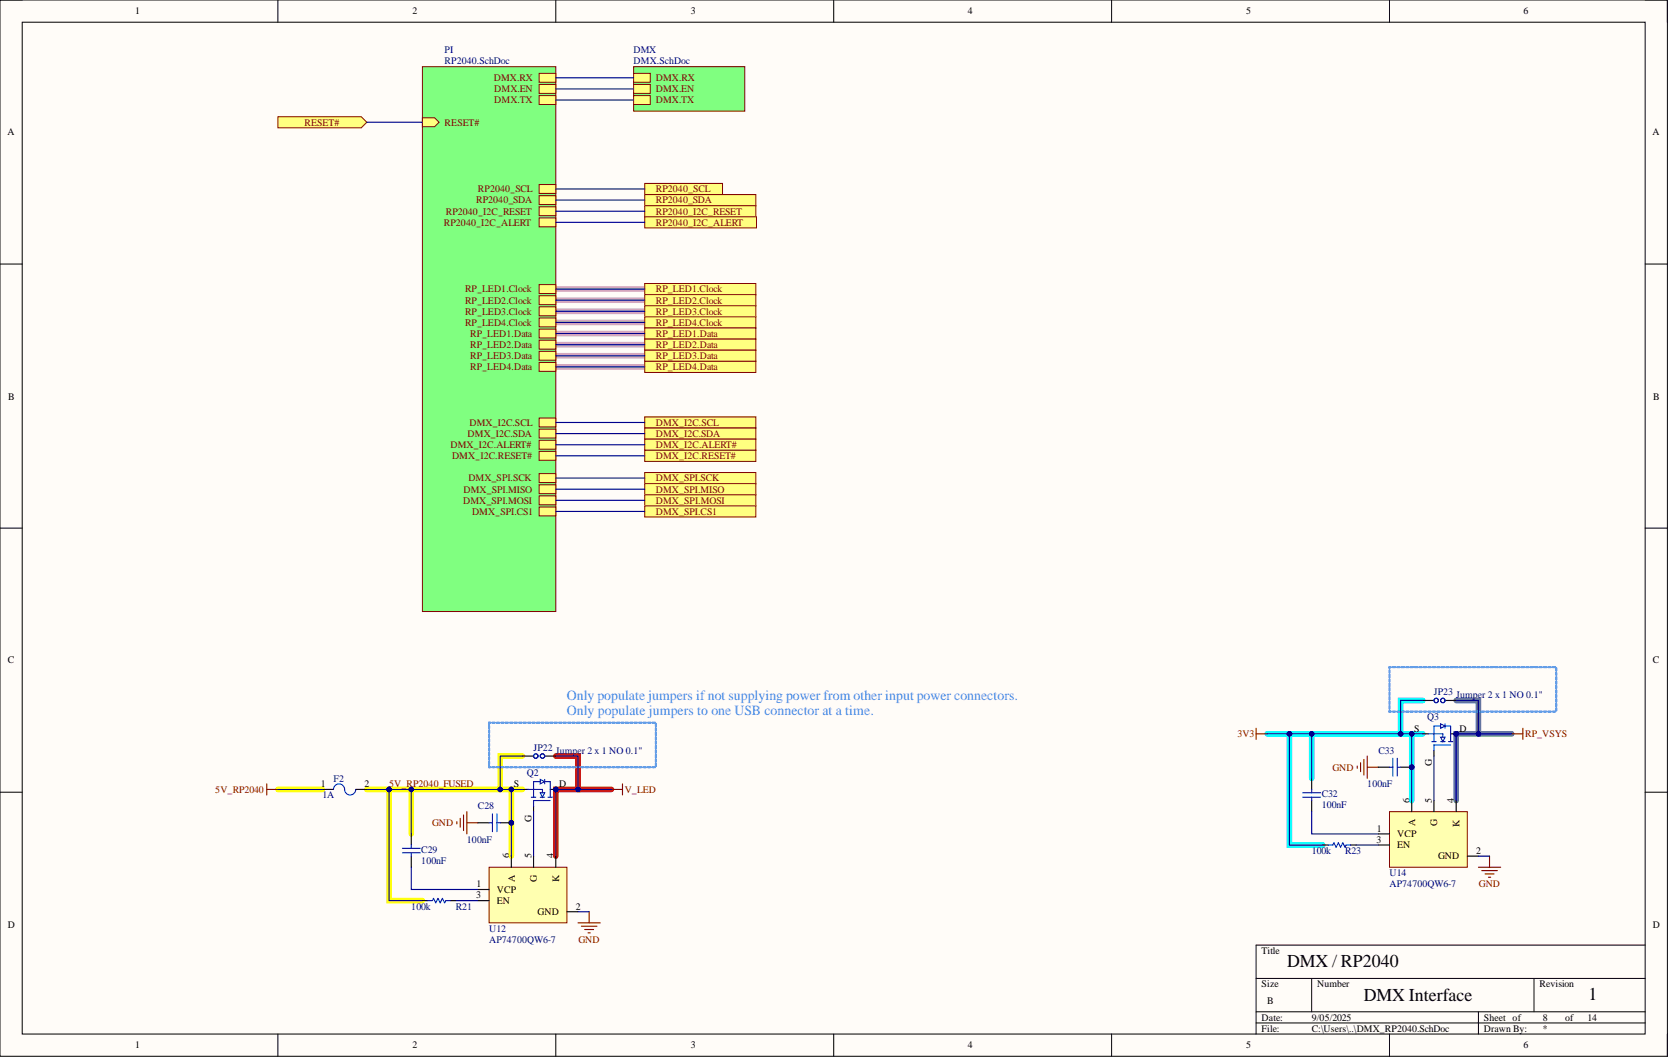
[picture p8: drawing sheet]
<svg xmlns="http://www.w3.org/2000/svg" width="381mm" height="241mm" viewBox="0 0 381 241" stroke-linecap="round" stroke-linejoin="round" font-family="sans-serif">
<defs><g id="words">
<g font-size="4.1">
<text x="294" y="220.7">DMX / RP2040</text>
<text x="311.5" y="228.5">DMX Interface</text>
<text x="362.8" y="228.3">1</text>
</g>
<g font-size="3.2" fill="#4a86e8">
<text x="129.5" y="159.7">Only populate jumpers ifnot supplying power from other input power connectors.</text>
<text x="129.5" y="163.3">Only populate jumpers to one USB connector at a time.</text>
</g>
<g font-size="2.3">
<text x="30.9" y="3.3">1</text>
<text x="94.2" y="3.3">2</text>
<text x="157.8" y="3.3">3</text>
<text x="221.1" y="3.3">4</text>
<text x="284.6" y="3.3">5</text>
<text x="348" y="3.3">6</text>
<text x="1.7" y="30.9">A</text>
<text x="377.5" y="30.9">A</text>
<text x="1.9" y="91.2">B</text>
<text x="377.6" y="91.2">B</text>
<text x="1.8" y="151.4">C</text>
<text x="377.6" y="151.4">C</text>
<text x="323.1" y="167">S</text>
<text x="333.4" y="167">D</text>
<text x="73.3" y="179.7">1</text>
<text x="83.3" y="179.7">2</text>
<text x="117.4" y="179.7">S</text>
<text x="127.7" y="179.7">D</text>
<text x="314.5" y="189.9">1</text>
<text x="319.2" y="191.1">VCP</text>
<text x="314.4" y="192.4">3</text>
<text x="319.2" y="193.7">EN</text>
<text x="328.5" y="196.2">GND</text>
<text x="337.2" y="194.9">2</text>
<text x="108.8" y="202.6">1</text>
<text x="113.5" y="203.8">VCP</text>
<text x="108.8" y="205.1">3</text>
<text x="113.5" y="206.4">EN</text>
<text x="122.8" y="208.9">GND</text>
<text x="131.5" y="207.6">2</text>
<text x="1.8" y="211.8">D</text>
<text x="377.6" y="211.8">D</text>
<text x="288.2" y="217.8">Title</text>
<text x="288.2" y="225.4">Size</text>
<text x="300.9" y="225.4">Number</text>
<text x="351.7" y="225.4">Revision</text>
<text x="288.2" y="233">Date:</text>
<text x="289.5" y="229.2">B</text>
<text x="299.6" y="233">9/05/2025</text>
<text x="339" y="233">Sheet of</text>
<text x="352.4" y="233">8</text>
<text x="357.5" y="233">of</text>
<text x="362.6" y="233">14</text>
<text x="30.9" y="239.4">1</text>
<text x="94.2" y="239.4">2</text>
<text x="157.8" y="239.4">3</text>
<text x="221.1" y="239.4">4</text>
<text x="284.6" y="239.4">5</text>
<text x="288.2" y="235.6">File:</text>
<text x="299.6" y="235.6">C:\Users\..\DMX_RP2040.SchDoc</text>
<text x="339" y="235.6">Drawn By:</text>
<text x="348" y="239.4">6</text>
<text x="352.4" y="235.6">*</text>
</g>
<g font-size="2.3" fill="#000080">
<text x="101.6" y="12.2">PI</text>
<text x="101.6" y="14.7">RP2040.SchDoc</text>
<text x="144.7" y="12.2">DMX</text>
<text x="144.7" y="14.7">DMX.SchDoc</text>
<text x="327.5" y="158.6">JP23</text>
<text x="332.6" y="159.4">Jumper 2 x 1 NO 0.1&quot;</text>
<text x="326" y="164.5">Q3</text>
<text x="121.9" y="171.3">JP22</text>
<text x="127" y="172.1">Jumper 2 x 1 NO 0.1&quot;</text>
<text x="314.8" y="172.1">C33</text>
<text x="76.2" y="178.4">F2</text>
<text x="120.4" y="177.2">Q2</text>
<text x="312.3" y="179.7">100nF</text>
<text x="73.6" y="182.2">1A</text>
<text x="109.2" y="184.8">C28</text>
<text x="301.9" y="184.5">100nF</text>
<text x="301.9" y="182">C32</text>
<text x="96.2" y="197.2">100nF</text>
<text x="96.2" y="194.7">C29</text>
<text x="106.6" y="192.4">100nF</text>
<text x="299.6" y="194.9">100k</text>
<text x="307.2" y="194.9">R23</text>
<text x="317.4" y="200">U14</text>
<text x="317.4" y="202.6">AP74700QW6-7</text>
<text x="93.9" y="207.6">100k</text>
<text x="104.1" y="207.6">R21</text>
<text x="111.7" y="212.7">U12</text>
<text x="111.7" y="215.2">AP74700QW6-7</text>
</g>
<g font-size="2.3" fill="#800000">
<text x="112.8" y="18.5">DMX.RX</text>
<text x="112.9" y="21.1">DMX.EN</text>
<text x="112.9" y="23.6">DMX.TX</text>
<text x="149.8" y="18.5">DMX.RX</text>
<text x="149.8" y="21.1">DMX.EN</text>
<text x="149.8" y="23.6">DMX.TX</text>
<text x="69.6" y="28.7">RESET#</text>
<text x="101.6" y="28.7">RESET#</text>
<text x="108.8" y="46.4">RP2040_SDA</text>
<text x="109.2" y="43.9">RP2040_SCL</text>
<text x="149.8" y="43.9">RP2040_SCL</text>
<text x="149.8" y="46.4">RP2040_SDA</text>
<text x="101.4" y="51.5">RP2040_I2C_ALERT</text>
<text x="101.8" y="49">RP2040_I2C_RESET</text>
<text x="149.8" y="49">RP2040_I2C_RESET</text>
<text x="149.8" y="51.5">RP2040_I2C_ALERT</text>
<text x="106.2" y="66.8">RP_LED1.Clock</text>
<text x="106.2" y="69.3">RP_LED2.Clock</text>
<text x="106.2" y="71.8">RP_LED3.Clock</text>
<text x="149.8" y="66.8">RP_LED1.Clock</text>
<text x="149.8" y="69.3">RP_LED2.Clock</text>
<text x="149.8" y="71.8">RP_LED3.Clock</text>
<text x="106.2" y="74.4">RP_LED4.Clock</text>
<text x="107.4" y="76.9">RP_LED1.Data</text>
<text x="149.8" y="74.4">RP_LED4.Clock</text>
<text x="149.8" y="76.9">RP_LED1.Data</text>
<text x="107.4" y="79.4">RP_LED2.Data</text>
<text x="107.4" y="82">RP_LED3.Data</text>
<text x="149.8" y="79.4">RP_LED2.Data</text>
<text x="149.8" y="82">RP_LED3.Data</text>
<text x="107.4" y="84.5">RP_LED4.Data</text>
<text x="149.8" y="84.5">RP_LED4.Data</text>
<text x="106.8" y="99.8">DMX_I2C.SDA</text>
<text x="107.2" y="97.2">DMX_I2C.SCL</text>
<text x="149.8" y="97.2">DMX_I2C.SCL</text>
<text x="149.8" y="99.8">DMX_I2C.SDA</text>
<text x="102.9" y="102.3">DMX_I2C.ALERT#</text>
<text x="103.3" y="104.8">DMX_I2C.RESET#</text>
<text x="149.8" y="102.3">DMX_I2C.ALERT#</text>
<text x="149.8" y="104.8">DMX_I2C.RESET#</text>
<text x="105.9" y="112.4">DMX_SPI.MISO</text>
<text x="107" y="109.9">DMX_SPI.SCK</text>
<text x="149.8" y="109.9">DMX_SPI.SCK</text>
<text x="149.8" y="112.4">DMX_SPI.MISO</text>
<text x="105.8" y="115">DMX_SPI.MOSI</text>
<text x="107.8" y="117.5">DMX_SPI.CS1</text>
<text x="149.8" y="115">DMX_SPI.MOSI</text>
<text x="149.8" y="117.5">DMX_SPI.CS1</text>
<text x="282.7" y="168.3">3V3</text>
<text x="348.4" y="168.3">RP_VSYS</text>
<text x="88.9" y="179.7">5V_RP2040_FUSED</text>
<text x="304.3" y="175.9">GND</text>
<text x="49.2" y="181">5V_RP2040</text>
<text x="142.7" y="181">V_LED</text>
<text x="98.7" y="188.6">GND</text>
<text x="337.8" y="202.6">GND</text>
<text x="132.1" y="215.2">GND</text>
</g>
<g font-size="2.2">
<text x="327" y="175" transform="rotate(-90 327 175)">G</text>
<text x="322" y="183.3" transform="rotate(-90 322 183.3)">6</text>
<text x="327" y="183.3" transform="rotate(-90 327 183.3)">5</text>
<text x="332.1" y="183.3" transform="rotate(-90 332.1 183.3)">4</text>
<text x="121.4" y="187.7" transform="rotate(-90 121.4 187.7)">G</text>
<text x="323.2" y="188.7" transform="rotate(-90 323.2 188.7)">A</text>
<text x="328.3" y="188.7" transform="rotate(-90 328.3 188.7)">G</text>
<text x="333.4" y="188.8" transform="rotate(-90 333.4 188.8)">K</text>
<text x="116.3" y="196" transform="rotate(-90 116.3 196)">6</text>
<text x="121.4" y="196" transform="rotate(-90 121.4 196)">5</text>
<text x="126.4" y="196" transform="rotate(-90 126.4 196)">4</text>
<text x="117.6" y="201.4" transform="rotate(-90 117.6 201.4)">A</text>
<text x="122.6" y="201.4" transform="rotate(-90 122.6 201.4)">G</text>
<text x="127.7" y="201.5" transform="rotate(-90 127.7 201.5)">K</text>
</g>
</g></defs>
<path d="M0 0h380.9v241.1h-380.9z" fill-rule="evenodd" fill="#fffcf8"/>
<path d="M0 0h380.9v241.1h-380.9z" fill="none" stroke="#000" stroke-width=".23"/>
<path d="M5.1 5.1h370.7v231h-370.7z" fill-rule="evenodd" fill="#fffcf8"/>
<g fill="none" stroke="#000" stroke-width=".23">
<path d="M0 0h5.1M63.5 0v5.1M127 0v5.1M190.4 0v5.1M253.9 0v5.1M317.4 0v5.1M375.8 0h5.1v5.1M5.1 5.1h370.7v231h-370.7zM0 60.3h5.1M375.8 60.3h5.1M0 120.6h5.1M375.8 120.6h5.1"/>
<path d="M0 180.9h5.1M375.8 180.9h5.1M375.8 215.8h-88.9v20.3M63.5 236.1v5M127 236.1v5M190.4 236.1v5M253.9 236.1v5M286.9 223.4h88.9M286.9 231h88.9M286.9 233.5h88.9M299.6 223.4v7.6M317.4 236.1v5"/>
<path d="M337.7 231v5.1M350.4 223.4v7.6M380.9 236.1v5"/>
</g>
<path d="M119.3 172.6h-5v7.6M63.5 180.2h10.1M83.8 180.2h35.5M88.9 180.2v25.4h7.6M93.9 180.2v10.2M116.8 180.2v15.2" fill="none" stroke="#ff0" stroke-width="1.3"/>
<path d="M127 172.6h5v7.6h-5v15.2M132 180.2h7.6" fill="none" stroke="#f00" stroke-width="1.3"/>
<path d="M325 159.9h-5.1v7.6M289.5 167.5h35.5M294.5 167.5v25.4h7.6M299.6 167.5v10.2M322.5 167.5v15.3" fill="none" stroke="#0ff" stroke-width="1.3"/>
<path d="M332.6 159.9h5.1v7.6h-5.1v15.3M337.7 167.5h7.6" fill="none" stroke="#45818e" stroke-width="1.3"/>
<path d="M127 66h20.3M127 68.5h20.3M127 71.1h20.3M127 73.6h20.3M127 76.1h20.3M127 78.7h20.3M127 81.2h20.3M127 83.8h20.3" fill="none" stroke="#d5a6bd" stroke-width="1.3"/>
<path d="M144.7 15.2h25.4v10.2h-25.4z" fill-rule="evenodd" fill="#80ff80"/>
<path d="M144.7 15.2h25.4v10.2h-25.4z" fill="none" stroke="#800000" stroke-width=".23"/>
<path d="M144.7 16.7h3.8v2.1h-3.8z" fill-rule="evenodd" fill="#ffff80"/>
<path d="M144.7 16.7h3.8v2.1h-3.8z" fill="none" stroke="#800000" stroke-width=".23"/>
<path d="M144.7 19.3h3.8v2h-3.8z" fill-rule="evenodd" fill="#ffff80"/>
<path d="M144.7 19.3h3.8v2h-3.8z" fill="none" stroke="#800000" stroke-width=".23"/>
<path d="M144.7 21.8h3.8v2.1h-3.8z" fill-rule="evenodd" fill="#ffff80"/>
<path d="M144.7 21.8h3.8v2.1h-3.8z" fill="none" stroke="#800000" stroke-width=".23"/>
<path d="M96.5 15.2h30.5v124.4h-30.5z" fill-rule="evenodd" fill="#80ff80"/>
<path d="M96.5 15.2h30.5v124.4h-30.5z" fill="none" stroke="#800000" stroke-width=".23"/>
<path d="M96.5 26.9h2.8l1 1-1 1h-2.8z" fill-rule="evenodd" fill="#ffff80"/>
<path d="M96.5 26.9h2.8l1 1-1 1h-2.8z" fill="none" stroke="#800000" stroke-width=".23"/>
<path d="M123.1 42.1h3.9v2.1h-3.9z" fill-rule="evenodd" fill="#ffff80"/>
<path d="M123.1 42.1h3.9v2.1h-3.9z" fill="none" stroke="#800000" stroke-width=".23"/>
<path d="M123.1 44.7h3.9v2h-3.9z" fill-rule="evenodd" fill="#ffff80"/>
<path d="M123.1 44.7h3.9v2h-3.9z" fill="none" stroke="#800000" stroke-width=".23"/>
<path d="M123.1 47.2h3.9v2h-3.9z" fill-rule="evenodd" fill="#ffff80"/>
<path d="M123.1 47.2h3.9v2h-3.9z" fill="none" stroke="#800000" stroke-width=".23"/>
<path d="M123.1 65h3.9v2h-3.9z" fill-rule="evenodd" fill="#ffff80"/>
<path d="M123.1 65h3.9v2h-3.9z" fill="none" stroke="#800000" stroke-width=".23"/>
<path d="M123.1 67.5h3.9v2h-3.9z" fill-rule="evenodd" fill="#ffff80"/>
<path d="M123.1 67.5h3.9v2h-3.9z" fill="none" stroke="#800000" stroke-width=".23"/>
<path d="M123.1 70.1h3.9v2h-3.9z" fill-rule="evenodd" fill="#ffff80"/>
<path d="M123.1 70.1h3.9v2h-3.9z" fill="none" stroke="#800000" stroke-width=".23"/>
<path d="M123.1 72.6h3.9v2h-3.9z" fill-rule="evenodd" fill="#ffff80"/>
<path d="M123.1 72.6h3.9v2h-3.9z" fill="none" stroke="#800000" stroke-width=".23"/>
<path d="M123.1 75.1h3.9v2.1h-3.9z" fill-rule="evenodd" fill="#ffff80"/>
<path d="M123.1 75.1h3.9v2.1h-3.9z" fill="none" stroke="#800000" stroke-width=".23"/>
<path d="M123.1 77.7h3.9v2h-3.9z" fill-rule="evenodd" fill="#ffff80"/>
<path d="M123.1 77.7h3.9v2h-3.9z" fill="none" stroke="#800000" stroke-width=".23"/>
<path d="M123.1 80.2h3.9v2h-3.9z" fill-rule="evenodd" fill="#ffff80"/>
<path d="M123.1 80.2h3.9v2h-3.9z" fill="none" stroke="#800000" stroke-width=".23"/>
<path d="M123.1 82.7h3.9v2.1h-3.9z" fill-rule="evenodd" fill="#ffff80"/>
<path d="M123.1 82.7h3.9v2.1h-3.9z" fill="none" stroke="#800000" stroke-width=".23"/>
<path d="M123.1 49.7h3.9v2.1h-3.9z" fill-rule="evenodd" fill="#ffff80"/>
<path d="M123.1 49.7h3.9v2.1h-3.9z" fill="none" stroke="#800000" stroke-width=".23"/>
<path d="M123.1 16.7h3.9v2.1h-3.9z" fill-rule="evenodd" fill="#ffff80"/>
<path d="M123.1 16.7h3.9v2.1h-3.9z" fill="none" stroke="#800000" stroke-width=".23"/>
<path d="M123.1 19.3h3.9v2h-3.9z" fill-rule="evenodd" fill="#ffff80"/>
<path d="M123.1 19.3h3.9v2h-3.9z" fill="none" stroke="#800000" stroke-width=".23"/>
<path d="M123.1 21.8h3.9v2.1h-3.9z" fill-rule="evenodd" fill="#ffff80"/>
<path d="M123.1 21.8h3.9v2.1h-3.9z" fill="none" stroke="#800000" stroke-width=".23"/>
<path d="M123.1 95.4h3.9v2.1h-3.9z" fill-rule="evenodd" fill="#ffff80"/>
<path d="M123.1 95.4h3.9v2.1h-3.9z" fill="none" stroke="#800000" stroke-width=".23"/>
<path d="M123.1 98h3.9v2h-3.9z" fill-rule="evenodd" fill="#ffff80"/>
<path d="M123.1 98h3.9v2h-3.9z" fill="none" stroke="#800000" stroke-width=".23"/>
<path d="M123.1 100.5h3.9v2h-3.9z" fill-rule="evenodd" fill="#ffff80"/>
<path d="M123.1 100.5h3.9v2h-3.9z" fill="none" stroke="#800000" stroke-width=".23"/>
<path d="M123.1 103.1h3.9v2h-3.9z" fill-rule="evenodd" fill="#ffff80"/>
<path d="M123.1 103.1h3.9v2h-3.9z" fill="none" stroke="#800000" stroke-width=".23"/>
<path d="M123.1 115.7h3.9v2.1h-3.9z" fill-rule="evenodd" fill="#ffff80"/>
<path d="M123.1 115.7h3.9v2.1h-3.9z" fill="none" stroke="#800000" stroke-width=".23"/>
<path d="M123.1 108.1h3.9v2.1h-3.9z" fill-rule="evenodd" fill="#ffff80"/>
<path d="M123.1 108.1h3.9v2.1h-3.9z" fill="none" stroke="#800000" stroke-width=".23"/>
<path d="M123.1 110.7h3.9v2h-3.9z" fill-rule="evenodd" fill="#ffff80"/>
<path d="M123.1 110.7h3.9v2h-3.9z" fill="none" stroke="#800000" stroke-width=".23"/>
<path d="M123.1 113.2h3.9v2h-3.9z" fill-rule="evenodd" fill="#ffff80"/>
<path d="M123.1 113.2h3.9v2h-3.9z" fill="none" stroke="#800000" stroke-width=".23"/>
<path d="M63.5 26.6h19l1.3 1.3-1.3 1.3h-19z" fill-rule="evenodd" fill="#ffff80"/>
<path d="M63.5 26.6h19l1.3 1.3-1.3 1.3h-19z" fill="none" stroke="#800000" stroke-width=".23"/>
<path d="M119.3 172.6h2.6M124.4 172.6h2.6" fill="none" stroke="#000" stroke-width=".26"/>
<g fill="none" stroke="#00f" stroke-width=".26">
<circle cx="122.4" cy="172.6" r=".51"/>
<circle cx="123.9" cy="172.6" r=".51"/>
</g>
<circle cx="127" cy="180.2" r=".51" fill="#000080"/>
<circle cx="127" cy="180.2" r=".51" fill="none" stroke="#000080" stroke-width=".23"/>
<path d="M119.3 180.2h1.3M121.9 184v1.3M125.7 180.2h1.3" fill="none" stroke="#000" stroke-width=".26"/>
<circle cx="127" cy="180.2" r=".51" fill="#000080"/>
<circle cx="127" cy="180.2" r=".51" fill="none" stroke="#000080" stroke-width=".23"/>
<path d="M123.4 177.9l1 .5-1 .5zM123.4 178.4h-1.5v3.6M124.4 178.4h1.3v3.6M124.4 177.9v1M120.6 180.2h3.3v.8M121.4 182h1M123.4 181h1l-.5 1zM123.4 182h1M125.2 182h1M125.7 182.8h-3.8v1.2" fill="none" stroke="#00f" stroke-width=".26"/>
<path d="M111.7 198h17.8v12.7h-17.8z" fill-rule="evenodd" fill="#ffffb0"/>
<path d="M111.7 198h17.8v12.7h-17.8z" fill="none" stroke="#800000" stroke-width=".23"/>
<path d="M93.9 190.4v2.5M93.9 195.4v2.6M116.8 195.4v2.6M121.9 195.4v2.6M127 195.4v2.6M109.2 203.1h2.5M109.2 205.6h2.5M129.5 208.1h2.5" fill="none" stroke="#000" stroke-width=".26"/>
<path d="M91.9 193.7h4.1M91.9 194.7h4.1M93.9 192.9v.8M93.9 194.7v.7" fill="none" stroke="#00f" stroke-width=".26"/>
<path d="M104.4 187.6v.5M105.1 186.8v2M105.9 186.1v3.5M106.6 185.3v5.1M106.6 187.8h2.6M132 210.7h5.1M132.8 211.4h3.5M133.6 212.2h2M134.3 213h.5M134.6 208.1v2.6" fill="none" stroke="#800000" stroke-width=".26"/>
<circle cx="116.8" cy="187.8" r=".51" fill="#000080"/>
<circle cx="116.8" cy="187.8" r=".51" fill="none" stroke="#000080" stroke-width=".23"/>
<path d="M114.3 187.8h2.5" fill="none" stroke="#000" stroke-width=".26"/>
<circle cx="116.8" cy="187.8" r=".51" fill="#000080"/>
<circle cx="116.8" cy="187.8" r=".51" fill="none" stroke="#000080" stroke-width=".23"/>
<path d="M73.6 180.2h2.6M81.3 180.2h2.5M109.2 187.8h2.5" fill="none" stroke="#000" stroke-width=".26"/>
<path d="M76.2 180.2a1.33 1.33 0 0 1 1.5-1.2 1.33 1.33 0 0 1 1.1 1.6 1.27 1.27 0 0 0 1.4 .9 1.27 1.27 0 0 0 1.1-1.3M111.7 187.8h.8M112.5 185.8v4.1M113.5 185.8v4.1M113.5 187.8h.8" fill="none" stroke="#00f" stroke-width=".26"/>
<path d="M111.6 174.8l.2 .1-.1 .4zM111.6 173.8l.2 .1-.1 .6zM111.6 172.8l.2 .1-.1 .6zM111.6 171.8h.2l-.1 .7zM111.6 170.7l.2 .1-.1 .7zM111.6 169.7l.2 .1-.1 .6zM111.6 168.7l.2 .1-.1 .6zM111.6 167.7l.2 .1-.1 .6zM111.6 166.7l.2 .1-.1 .6zM111.6 165.7h.2l-.1 .7zM111.6 164.9l.5 .1-.4 .1 .1-.1-.1 .4zM112.4 164.9l.7 .1-.6 .1zM113.4 164.9l.7 .1-.6 .1zM114.4 164.9l.7 .1-.6 .1zM115.4 164.9l.8 .1-.7 .1zM116.5 164.9l.7 .1-.7 .1zM117.5 164.9l.7 .1-.6 .1zM118.5 164.9l.7 .1-.6 .1zM119.5 164.9l.7 .1-.6 .1zM120.5 164.9l.7 .1-.6 .1zM121.5 164.9l.8 .1-.7 .1zM122.5 164.9l.8 .1-.7 .1zM123.6 164.9l.7 .1-.6 .1zM124.6 164.9l.7 .1-.6 .1zM125.6 164.9l.7 .1-.6 .1zM126.6 164.9l.7 .1-.6 .1zM127.6 164.9l.7 .1-.6 .1zM128.6 164.9l.8 .1-.7 .1zM129.7 164.9l.7 .1-.7 .1zM130.7 164.9l.7 .1-.6 .1zM131.7 164.9l.7 .1-.6 .1zM132.7 164.9l.7 .1-.6 .1zM133.7 164.9l.7 .1-.6 .1zM134.7 164.9l.8 .1-.7 .1zM135.8 164.9l.7 .1-.7 .1zM136.8 164.9l.7 .1-.6 .1zM137.8 164.9l.7 .1-.6 .1zM138.8 164.9l.7 .1-.6 .1zM139.8 164.9l.7 .1-.6 .1zM140.8 164.9l.8 .1-.7 .1zM141.8 164.9l.8 .1-.7 .1zM142.9 164.9l.7 .1-.7 .1zM143.9 164.9l.7 .1-.6 .1zM144.9 164.9l.7 .1-.6 .1zM145.9 164.9l.7 .1-.6 .1zM146.9 164.9l.7 .1-.6 .1zM147.9 164.9l.8 .1-.7 .1zM149 164.9l.7 .1-.7 .1zM149.7 165.2h.2l-.1 .7zM149.7 166.2l.2 .1-.1 .6zM149.7 167.2l.2 .1-.1 .6zM149.7 168.2l.2 .1-.1 .6zM149.7 169.2l.2 .1-.1 .6zM149.7 170.2l.2 .1-.1 .7zM149.7 171.2l.2 .1-.1 .7zM149.7 172.3h.2l-.1 .7zM149.7 173.3l.2 .1-.1 .6zM149.7 174.3l.2 .1-.1 .6zM149 175.1h.7l-.7 .2zM147.9 175.1h.8l-.7 .2zM146.9 175.1h.7l-.6 .2zM145.9 175.1h.7l-.6 .2zM144.9 175.1h.7l-.6 .2zM143.9 175.1h.7l-.6 .2zM142.9 175.1h.7l-.7 .2zM141.8 175.1h.8l-.7 .2zM140.8 175.1h.8l-.7 .2zM139.8 175.1h.7l-.6 .2zM138.8 175.1h.7l-.6 .2zM137.8 175.1h.7l-.6 .2zM136.8 175.1h.7l-.6 .2zM135.8 175.1h.7l-.7 .2zM134.7 175.1h.8l-.7 .2zM133.7 175.1h.7l-.6 .2zM132.7 175.1h.7l-.6 .2zM131.7 175.1h.7l-.6 .2zM130.7 175.1h.7l-.6 .2zM129.7 175.1h.7l-.7 .2zM128.6 175.1h.8l-.7 .2zM127.6 175.1h.7l-.6 .2zM126.6 175.1h.7l-.6 .2zM125.6 175.1h.7l-.6 .2zM124.6 175.1h.7l-.6 .2zM123.6 175.1h.7l-.6 .2zM122.5 175.1h.8l-.7 .2zM121.5 175.1h.8l-.7 .2zM120.5 175.1h.7l-.6 .2zM119.5 175.1h.7l-.6 .2zM118.5 175.1h.7l-.6 .2zM117.5 175.1h.7l-.6 .2zM116.5 175.1h.7l-.7 .2zM115.4 175.1h.8l-.7 .2zM114.4 175.1h.7l-.6 .2zM113.4 175.1h.7l-.6 .2zM112.4 175.1h.7l-.6 .2zM111.6 175.1h.5l-.4 .2z" fill="#4a86e8" stroke="#4a86e8" stroke-width=".23"/>
<path d="M142.2 178.9v2.6M139.6 180.2h2.6" fill="none" stroke="#800000" stroke-width=".26"/>
<circle cx="88.9" cy="180.2" r=".51" fill="#000080"/>
<circle cx="88.9" cy="180.2" r=".51" fill="none" stroke="#000080" stroke-width=".23"/>
<path d="M60.9 178.9v2.6M60.9 180.2h2.6" fill="none" stroke="#800000" stroke-width=".26"/>
<path d="M325 159.9h2.5M330.1 159.9h2.5" fill="none" stroke="#000" stroke-width=".26"/>
<g fill="none" stroke="#00f" stroke-width=".26">
<circle cx="328" cy="159.9" r=".51"/>
<circle cx="329.6" cy="159.9" r=".51"/>
</g>
<circle cx="332.6" cy="167.5" r=".51" fill="#000080"/>
<circle cx="332.6" cy="167.5" r=".51" fill="none" stroke="#000080" stroke-width=".23"/>
<path d="M325 167.5h1.3M327.5 171.3v1.3M331.3 167.5h1.3" fill="none" stroke="#000" stroke-width=".26"/>
<circle cx="332.6" cy="167.5" r=".51" fill="#000080"/>
<circle cx="332.6" cy="167.5" r=".51" fill="none" stroke="#000080" stroke-width=".23"/>
<path d="M326.3 167.5h3.3v.8M327 169.3h1M329.1 168.3h1l-.5 1zM329.1 165.2l1 .5-1 .6zM329.1 165.7h-1.6v3.6M329.1 169.3h1M330.1 165.7h1.2v3.6M330.1 165.2v1.1M330.8 169.3h1.1M331.3 170.1h-3.8v1.2" fill="none" stroke="#00f" stroke-width=".26"/>
<path d="M317.4 185.3h17.8v12.7h-17.8z" fill-rule="evenodd" fill="#ffffb0"/>
<path d="M317.4 185.3h17.8v12.7h-17.8z" fill="none" stroke="#800000" stroke-width=".23"/>
<path d="M299.6 177.7v2.5M299.6 182.8v2.5M314.8 190.4h2.6M314.8 192.9h2.6M322.5 182.8v2.5M327.5 182.8v2.5M332.6 182.8v2.5M335.2 195.4h2.5" fill="none" stroke="#000" stroke-width=".26"/>
<path d="M297.6 181h4M297.6 182h4M299.6 180.2v.8M299.6 182v.8" fill="none" stroke="#00f" stroke-width=".26"/>
<path d="M310 174.9v.5M310.8 174.1v2.1M311.5 173.4v3.5M312.3 172.6v5.1M312.3 175.1h2.5M337.7 198h5.1M338.5 198.7h3.5M339.2 199.5h2.1M340.2 195.4v2.6M340 200.3h.5" fill="none" stroke="#800000" stroke-width=".26"/>
<circle cx="322.5" cy="175.1" r=".51" fill="#000080"/>
<circle cx="322.5" cy="175.1" r=".51" fill="none" stroke="#000080" stroke-width=".23"/>
<path d="M319.9 175.1h2.6" fill="none" stroke="#000" stroke-width=".26"/>
<circle cx="322.5" cy="175.1" r=".51" fill="#000080"/>
<circle cx="322.5" cy="175.1" r=".51" fill="none" stroke="#000080" stroke-width=".23"/>
<path d="M314.8 175.1h2.6" fill="none" stroke="#000" stroke-width=".26"/>
<path d="M317.4 175.1h.7M318.1 173.1v4.1M319.2 173.1v4.1M319.2 175.1h.7" fill="none" stroke="#00f" stroke-width=".26"/>
<path d="M317.3 162.1l.2 .1-.1 .4zM317.3 161.1l.2 .1-.1 .6zM317.3 160.1l.2 .1-.1 .6zM317.3 159.1h.2l-.1 .7zM317.3 158l.2 .1-.1 .7zM317.3 157l.2 .1-.1 .7zM317.3 156l.2 .1-.1 .6zM317.3 155l.2 .1-.1 .6zM317.3 154l.2 .1-.1 .6zM317.3 153l.2 .1-.1 .6zM317.3 152.2h.4v.2h-.3l.1-.1v.3h-.2zM318.1 152.2l.7 .1-.7 .1zM319.1 152.2l.7 .1-.6 .1zM320.1 152.2l.7 .1-.6 .1zM321.1 152.2l.7 .1-.6 .1zM322.1 152.2l.7 .1-.6 .1zM323.1 152.2l.8 .1-.7 .1zM324.2 152.2l.7 .1-.7 .1zM325.2 152.2l.7 .1-.6 .1zM326.2 152.2l.7 .1-.6 .1zM327.2 152.2l.7 .1-.6 .1zM328.2 152.2l.7 .1-.6 .1zM329.2 152.2l.8 .1-.7 .1zM330.2 152.2l.8 .1-.7 .1zM331.3 152.2l.7 .1-.7 .1zM332.3 152.2l.7 .1-.6 .1zM333.3 152.2l.7 .1-.6 .1zM334.3 152.2l.7 .1-.6 .1zM335.3 152.2l.7 .1-.6 .1zM336.3 152.2l.8 .1-.7 .1zM337.4 152.2l.7 .1-.7 .1zM338.4 152.2l.7 .1-.6 .1zM339.4 152.2l.7 .1-.6 .1zM340.4 152.2l.7 .1-.6 .1zM341.4 152.2l.7 .1-.6 .1zM342.4 152.2l.8 .1-.7 .1zM343.4 152.2l.8 .1-.7 .1zM344.5 152.2l.7 .1-.6 .1zM345.5 152.2l.7 .1-.6 .1zM346.5 152.2l.7 .1-.6 .1zM347.5 152.2l.7 .1-.6 .1zM348.5 152.2l.7 .1-.6 .1zM349.5 152.2l.8 .1-.7 .1zM350.6 152.2l.7 .1-.7 .1zM351.6 152.2l.7 .1-.6 .1zM352.6 152.2l.7 .1-.6 .1zM353.6 152.2l.7 .1-.6 .1zM354.6 152.2l.7 .1-.6 .1zM355.4 152.5h.2l-.1 .7zM355.4 153.5l.2 .1-.1 .6zM355.4 154.5l.2 .1-.1 .6zM355.4 155.5l.2 .1-.1 .6zM355.4 156.5l.2 .1-.1 .6zM355.4 157.5l.2 .1-.1 .7zM355.4 158.6h.2l-.1 .7zM355.4 159.6l.2 .1-.1 .6zM355.4 160.6l.2 .1-.1 .6zM355.4 161.6l.2 .1-.1 .6zM354.6 162.4h.7l-.6 .2zM353.6 162.4h.7l-.6 .2zM352.6 162.4h.7l-.6 .2zM351.6 162.4h.7l-.6 .2zM350.6 162.4h.7l-.7 .2zM349.5 162.4h.8l-.7 .2zM348.5 162.4h.7l-.6 .2zM347.5 162.4h.7l-.6 .2zM346.5 162.4h.7l-.6 .2zM345.5 162.4h.7l-.6 .2zM344.5 162.4h.7l-.6 .2zM343.4 162.4h.8l-.7 .2zM342.4 162.4h.8l-.7 .2zM341.4 162.4h.7l-.6 .2zM340.4 162.4h.7l-.6 .2zM339.4 162.4h.7l-.6 .2zM338.4 162.4h.7l-.6 .2zM337.4 162.4h.7l-.7 .2zM336.3 162.4h.8l-.7 .2zM335.3 162.4h.7l-.6 .2zM334.3 162.4h.7l-.6 .2zM333.3 162.4h.7l-.6 .2zM332.3 162.4h.7l-.6 .2zM331.3 162.4h.7l-.7 .2zM330.2 162.4h.8l-.7 .2zM329.2 162.4h.8l-.7 .2zM328.2 162.4h.7l-.6 .2zM327.2 162.4h.7l-.6 .2zM326.2 162.4h.7l-.6 .2zM325.2 162.4h.7l-.6 .2zM324.2 162.4h.7l-.7 .2zM323.1 162.4h.8l-.7 .2zM322.1 162.4h.7l-.6 .2zM321.1 162.4h.7l-.6 .2zM320.1 162.4h.7l-.6 .2zM319.1 162.4h.7l-.6 .2zM318.1 162.4h.7l-.7 .2zM317.3 162.4h.5l-.4 .2z" fill="#4a86e8" stroke="#4a86e8" stroke-width=".23"/>
<path d="M286.9 167.5h2.6M286.9 166.3v2.5M345.3 167.5h2.6M347.9 166.3v2.5" fill="none" stroke="#800000" stroke-width=".26"/>
<path d="M147.3 41.9h17.7v2.5h-17.7z" fill-rule="evenodd" fill="#ffff80"/>
<path d="M147.3 41.9h17.7v2.5h-17.7z" fill="none" stroke="#800000" stroke-width=".23"/>
<path d="M147.3 44.4h25.4v2.6h-25.4z" fill-rule="evenodd" fill="#ffff80"/>
<path d="M147.3 44.4h25.4v2.6h-25.4z" fill="none" stroke="#800000" stroke-width=".23"/>
<path d="M147.3 47h25.4v2.5h-25.4z" fill-rule="evenodd" fill="#ffff80"/>
<path d="M147.3 47h25.4v2.5h-25.4z" fill="none" stroke="#800000" stroke-width=".23"/>
<path d="M147.3 49.5h25.5v2.5h-25.5z" fill-rule="evenodd" fill="#ffff80"/>
<path d="M147.3 49.5h25.5v2.5h-25.5z" fill="none" stroke="#800000" stroke-width=".23"/>
<path d="M147.3 64.7h25.4v2.6h-25.4z" fill-rule="evenodd" fill="#ffff80"/>
<path d="M147.3 64.7h25.4v2.6h-25.4z" fill="none" stroke="#800000" stroke-width=".23"/>
<path d="M147.3 67.3h25.4v2.5h-25.4z" fill-rule="evenodd" fill="#ffff80"/>
<path d="M147.3 67.3h25.4v2.5h-25.4z" fill="none" stroke="#800000" stroke-width=".23"/>
<path d="M147.3 69.8h25.4v2.5h-25.4z" fill-rule="evenodd" fill="#ffff80"/>
<path d="M147.3 69.8h25.4v2.5h-25.4z" fill="none" stroke="#800000" stroke-width=".23"/>
<path d="M147.3 72.3h25.4v2.6h-25.4z" fill-rule="evenodd" fill="#ffff80"/>
<path d="M147.3 72.3h25.4v2.6h-25.4z" fill="none" stroke="#800000" stroke-width=".23"/>
<path d="M147.3 74.9h25.4v2.5h-25.4z" fill-rule="evenodd" fill="#ffff80"/>
<path d="M147.3 74.9h25.4v2.5h-25.4z" fill="none" stroke="#800000" stroke-width=".23"/>
<path d="M147.3 77.4h25.4v2.6h-25.4z" fill-rule="evenodd" fill="#ffff80"/>
<path d="M147.3 77.4h25.4v2.6h-25.4z" fill="none" stroke="#800000" stroke-width=".23"/>
<path d="M147.3 80h25.4v2.5h-25.4z" fill-rule="evenodd" fill="#ffff80"/>
<path d="M147.3 80h25.4v2.5h-25.4z" fill="none" stroke="#800000" stroke-width=".23"/>
<path d="M147.3 82.5h25.4v2.5h-25.4z" fill-rule="evenodd" fill="#ffff80"/>
<path d="M147.3 82.5h25.4v2.5h-25.4z" fill="none" stroke="#800000" stroke-width=".23"/>
<path d="M147.3 95.2h25.4v2.5h-25.4z" fill-rule="evenodd" fill="#ffff80"/>
<path d="M147.3 95.2h25.4v2.5h-25.4z" fill="none" stroke="#800000" stroke-width=".23"/>
<path d="M147.3 97.7h25.4v2.6h-25.4z" fill-rule="evenodd" fill="#ffff80"/>
<path d="M147.3 97.7h25.4v2.6h-25.4z" fill="none" stroke="#800000" stroke-width=".23"/>
<path d="M147.3 100.3h25.4v2.5h-25.4z" fill-rule="evenodd" fill="#ffff80"/>
<path d="M147.3 100.3h25.4v2.5h-25.4z" fill="none" stroke="#800000" stroke-width=".23"/>
<path d="M147.3 102.8h25.4v2.5h-25.4z" fill-rule="evenodd" fill="#ffff80"/>
<path d="M147.3 102.8h25.4v2.5h-25.4z" fill="none" stroke="#800000" stroke-width=".23"/>
<path d="M147.3 107.9h25.4v2.5h-25.4z" fill-rule="evenodd" fill="#ffff80"/>
<path d="M147.3 107.9h25.4v2.5h-25.4z" fill="none" stroke="#800000" stroke-width=".23"/>
<path d="M147.3 110.4h25.4v2.5h-25.4z" fill-rule="evenodd" fill="#ffff80"/>
<path d="M147.3 110.4h25.4v2.5h-25.4z" fill="none" stroke="#800000" stroke-width=".23"/>
<path d="M147.3 112.9h25.4v2.6h-25.4z" fill-rule="evenodd" fill="#ffff80"/>
<path d="M147.3 112.9h25.4v2.6h-25.4z" fill="none" stroke="#800000" stroke-width=".23"/>
<path d="M147.3 115.5h25.4v2.5h-25.4z" fill-rule="evenodd" fill="#ffff80"/>
<path d="M147.3 115.5h25.4v2.5h-25.4z" fill="none" stroke="#800000" stroke-width=".23"/>
<path d="M83.8 27.9h12.7M83.8 180.2h35.5" fill="none" stroke="#000080" stroke-width=".26"/>
<circle cx="88.9" cy="180.2" r=".51" fill="#000080"/>
<circle cx="88.9" cy="180.2" r=".51" fill="none" stroke="#000080" stroke-width=".23"/>
<circle cx="93.9" cy="180.2" r=".51" fill="#000080"/>
<circle cx="93.9" cy="180.2" r=".51" fill="none" stroke="#000080" stroke-width=".23"/>
<circle cx="114.3" cy="180.2" r=".51" fill="#000080"/>
<circle cx="114.3" cy="180.2" r=".51" fill="none" stroke="#000080" stroke-width=".23"/>
<circle cx="116.8" cy="180.2" r=".51" fill="#000080"/>
<circle cx="116.8" cy="180.2" r=".51" fill="none" stroke="#000080" stroke-width=".23"/>
<path d="M93.9 198v5.1h15.3M93.9 180.2v10.2M132 208.1h2.6" fill="none" stroke="#000080" stroke-width=".26"/>
<circle cx="93.9" cy="180.2" r=".51" fill="#000080"/>
<circle cx="93.9" cy="180.2" r=".51" fill="none" stroke="#000080" stroke-width=".23"/>
<path d="M119.3 172.6h-5v7.6" fill="none" stroke="#000080" stroke-width=".26"/>
<circle cx="114.3" cy="180.2" r=".51" fill="#000080"/>
<circle cx="114.3" cy="180.2" r=".51" fill="none" stroke="#000080" stroke-width=".23"/>
<path d="M63.5 180.2h10.1M132 180.2h7.6" fill="none" stroke="#000080" stroke-width=".26"/>
<circle cx="132" cy="180.2" r=".51" fill="#000080"/>
<circle cx="132" cy="180.2" r=".51" fill="none" stroke="#000080" stroke-width=".23"/>
<path d="M289.5 167.5h35.5" fill="none" stroke="#000080" stroke-width=".26"/>
<circle cx="294.5" cy="167.5" r=".51" fill="#000080"/>
<circle cx="294.5" cy="167.5" r=".51" fill="none" stroke="#000080" stroke-width=".23"/>
<circle cx="299.6" cy="167.5" r=".51" fill="#000080"/>
<circle cx="299.6" cy="167.5" r=".51" fill="none" stroke="#000080" stroke-width=".23"/>
<circle cx="319.9" cy="167.5" r=".51" fill="#000080"/>
<circle cx="319.9" cy="167.5" r=".51" fill="none" stroke="#000080" stroke-width=".23"/>
<circle cx="322.5" cy="167.5" r=".51" fill="#000080"/>
<circle cx="322.5" cy="167.5" r=".51" fill="none" stroke="#000080" stroke-width=".23"/>
<path d="M299.6 167.5v10.2M299.6 185.3v5.1h15.2M337.7 195.4h2.5" fill="none" stroke="#000080" stroke-width=".26"/>
<circle cx="299.6" cy="167.5" r=".51" fill="#000080"/>
<circle cx="299.6" cy="167.5" r=".51" fill="none" stroke="#000080" stroke-width=".23"/>
<path d="M325 159.9h-5.1v7.6" fill="none" stroke="#000080" stroke-width=".26"/>
<circle cx="319.9" cy="167.5" r=".51" fill="#000080"/>
<circle cx="319.9" cy="167.5" r=".51" fill="none" stroke="#000080" stroke-width=".23"/>
<path d="M337.7 167.5h7.6" fill="none" stroke="#000080" stroke-width=".26"/>
<circle cx="337.7" cy="167.5" r=".51" fill="#000080"/>
<circle cx="337.7" cy="167.5" r=".51" fill="none" stroke="#000080" stroke-width=".23"/>
<g fill="none" stroke="#000080" stroke-width=".26">
<path d="M127 17.8h17.7M127 20.3h17.7M127 22.8h17.7M127 43.1h20.3M127 45.7h20.3M127 48.2h20.3M127 50.8h20.3M127 66h20.3M127 68.5h20.3M127 71.1h20.3M127 73.6h20.3M127 76.1h20.3"/>
<path d="M127 78.7h20.3M127 81.2h20.3M127 83.8h20.3M127 96.5h20.3M127 99h20.3M127 101.5h20.3M127 104.1h20.3M127 116.8h20.3M127 109.1h20.3M127 111.7h20.3M127 114.2h20.3M332.6 159.9h5.1v7.6h-5.1v15.3"/>
</g>
<circle cx="332.6" cy="167.5" r=".51" fill="#000080"/>
<circle cx="332.6" cy="167.5" r=".51" fill="none" stroke="#000080" stroke-width=".23"/>
<circle cx="337.7" cy="167.5" r=".51" fill="#000080"/>
<circle cx="337.7" cy="167.5" r=".51" fill="none" stroke="#000080" stroke-width=".23"/>
<path d="M327.5 172.6v10.2M116.8 180.2v15.2M121.9 185.3v10.1" fill="none" stroke="#000080" stroke-width=".26"/>
<circle cx="116.8" cy="180.2" r=".51" fill="#000080"/>
<circle cx="116.8" cy="180.2" r=".51" fill="none" stroke="#000080" stroke-width=".23"/>
<circle cx="116.8" cy="187.8" r=".51" fill="#000080"/>
<circle cx="116.8" cy="187.8" r=".51" fill="none" stroke="#000080" stroke-width=".23"/>
<path d="M127 172.6h5v7.6h-5v15.2" fill="none" stroke="#000080" stroke-width=".26"/>
<circle cx="127" cy="180.2" r=".51" fill="#000080"/>
<circle cx="127" cy="180.2" r=".51" fill="none" stroke="#000080" stroke-width=".23"/>
<circle cx="132" cy="180.2" r=".51" fill="#000080"/>
<circle cx="132" cy="180.2" r=".51" fill="none" stroke="#000080" stroke-width=".23"/>
<path d="M322.5 167.5v15.3" fill="none" stroke="#000080" stroke-width=".26"/>
<circle cx="322.5" cy="167.5" r=".51" fill="#000080"/>
<circle cx="322.5" cy="167.5" r=".51" fill="none" stroke="#000080" stroke-width=".23"/>
<circle cx="322.5" cy="175.1" r=".51" fill="#000080"/>
<circle cx="322.5" cy="175.1" r=".51" fill="none" stroke="#000080" stroke-width=".23"/>
<path d="M294.5 167.5v25.4h7.6" fill="none" stroke="#000080" stroke-width=".26"/>
<circle cx="294.5" cy="167.5" r=".51" fill="#000080"/>
<circle cx="294.5" cy="167.5" r=".51" fill="none" stroke="#000080" stroke-width=".23"/>
<path d="M88.9 180.2v25.4h7.6M309.8 192.9h5" fill="none" stroke="#000080" stroke-width=".26"/>
<path d="M302.1 192.9h1.3M308.5 192.9h1.3" fill="none" stroke="#000" stroke-width=".26"/>
<path d="M303.4 192.9h1l.3-.5 .5 1 .5-1 .5 1 .5-1 .5 1 .3-.5h1" fill="none" stroke="#00f" stroke-width=".26"/>
<circle cx="88.9" cy="180.2" r=".51" fill="#000080"/>
<circle cx="88.9" cy="180.2" r=".51" fill="none" stroke="#000080" stroke-width=".23"/>
<path d="M104.1 205.6h5.1" fill="none" stroke="#000080" stroke-width=".26"/>
<path d="M96.5 205.6h1.3M102.8 205.6h1.3" fill="none" stroke="#000" stroke-width=".26"/>
<path d="M97.8 205.6h1l.2-.5 .5 1 .5-1 .5 1 .6-1 .5 1 .2-.5h1" fill="none" stroke="#00f" stroke-width=".26"/>
<use href="#words"/>
</svg>
